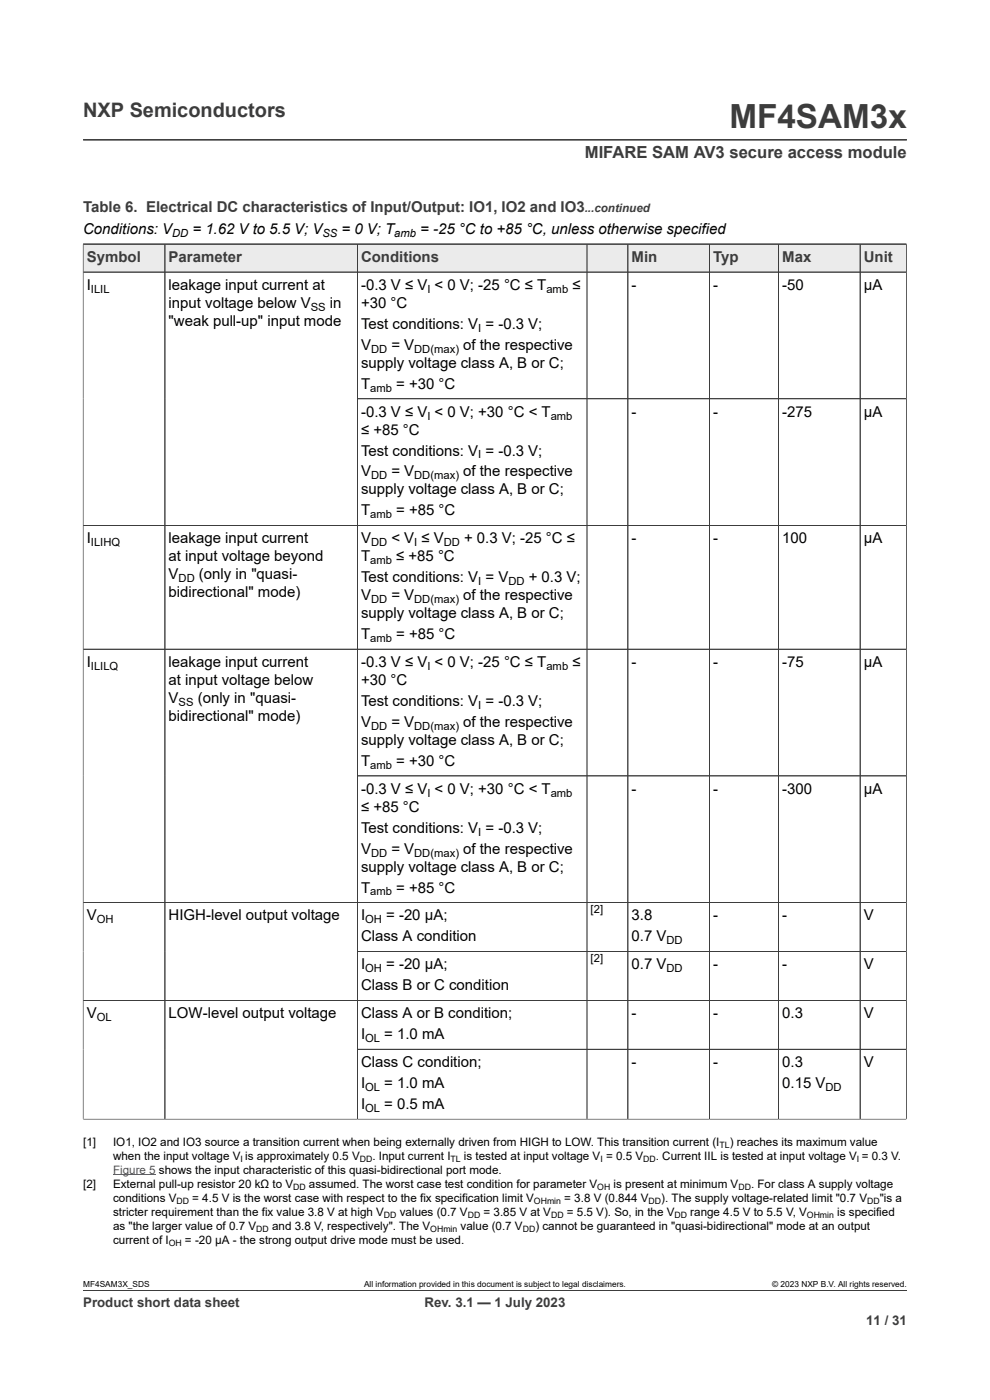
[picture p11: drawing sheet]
<svg xmlns="http://www.w3.org/2000/svg" width="210mm" height="297mm" viewBox="0 0 210 297" stroke-linecap="round" stroke-linejoin="round" font-family="sans-serif">
<defs><g id="words">
<text font-size="7.1" fill="#3c3c3c" x="154.7" y="27.2">MF4SAM3x</text>
<text font-size="4.2" fill="#3c3c3c" x="17.6" y="24.8">NXP Semiconductors</text>
<text font-size="3.5" fill="#3c3c3c" x="124.1" y="33.5">MIFARE SAM AV3 secure access module</text>
<g font-size="3.2" fill="#3c3c3c">
<text x="17.6" y="45.1">Table 6. Electrical DC characteristics of Input/Output: IO1, IO2 and IO3</text>
<text x="18.4" y="55.6">Symbol</text>
<text x="35.8" y="55.6">Parameter</text>
<text x="76.6" y="55.6">Conditions</text>
<text x="134" y="55.6">Min</text>
<text x="151.3" y="55.6">Typ</text>
<text x="165.9" y="55.6">Max</text>
<text x="183.2" y="55.6">Unit</text>
</g>
<g font-size="3.2">
<text x="17.6" y="49.6">Conditions: V</text>
<text x="40.8" y="49.6">= 1.62 V to 5.5 V; V</text>
<text x="72.5" y="49.6">= 0 V; T</text>
<text x="89.2" y="49.6">= -25 °C to +85 °C, unless otherwise specified</text>
<text x="18.4" y="61.5">I</text>
<text x="35.8" y="61.5">leakage input current at</text>
<text x="35.8" y="65.3">input voltage below V</text>
<text x="70" y="65.3">in</text>
<text x="76.6" y="61.5">-0.3 V ≤ V &lt; 0 V; -25 °C ≤ T</text>
<text x="76.6" y="65.3">+30 °C</text>
<text x="121.4" y="61.5">≤</text>
<text x="134" y="61.5">-</text>
<text x="151.3" y="61.5">-</text>
<text x="165.9" y="61.5">-50</text>
<text x="183.2" y="61.5">μA</text>
<text x="35.8" y="69.1">&quot;weak pull-up&quot; input mode</text>
<text x="76.6" y="69.8">Test conditions: V = -0.3 V;</text>
<text x="76.6" y="74.2">V</text>
<text x="83" y="74.2">= V</text>
<text x="98.3" y="74.2">of the respective</text>
<text x="76.6" y="78">supply voltage class A, B or C;</text>
<text x="76.6" y="82.5">T</text>
<text x="84" y="82.5">= +30 °C</text>
<text x="76.6" y="88.4">-0.3 V ≤ V &lt; 0 V; +30 °C &lt; T</text>
<text x="134" y="88.4">-</text>
<text x="151.3" y="88.4">-</text>
<text x="165.9" y="88.4">-275</text>
<text x="183.2" y="88.4">μA</text>
<text x="76.6" y="92.2">≤ +85 °C</text>
<text x="76.6" y="96.6">Test conditions: V = -0.3 V;</text>
<text x="76.6" y="101.1">V</text>
<text x="83" y="101.1">= V</text>
<text x="98.3" y="101.1">of the respective</text>
<text x="76.6" y="104.9">supply voltage class A, B or C;</text>
<text x="76.6" y="109.3">T</text>
<text x="84" y="109.3">= +85 °C</text>
<text x="18.4" y="115.3">I</text>
<text x="35.8" y="115.3">leakage input current</text>
<text x="35.8" y="119.1">at input voltage beyond</text>
<text x="76.6" y="115.3">V</text>
<text x="76.6" y="119.1">T</text>
<text x="83" y="115.3">&lt; V ≤ V</text>
<text x="84" y="119.1">≤ +85 °C</text>
<text x="98.5" y="115.3">+ 0.3 V; -25 °C ≤</text>
<text x="134" y="115.3">-</text>
<text x="151.3" y="115.3">-</text>
<text x="165.9" y="115.3">100</text>
<text x="183.2" y="115.3">μA</text>
<text x="35.8" y="122.9">V</text>
<text x="42.2" y="122.9">(only in &quot;quasi-</text>
<text x="76.6" y="123.5">Test conditions: V = V</text>
<text x="112.1" y="123.5">+ 0.3 V;</text>
<text x="35.8" y="126.7">bidirectional&quot; mode)</text>
<text x="76.6" y="127.3">V</text>
<text x="76.6" y="131.1">supply voltage class A, B or C;</text>
<text x="83" y="127.3">= V</text>
<text x="98.3" y="127.3">of the respective</text>
<text x="76.6" y="135.6">T</text>
<text x="84" y="135.6">= +85 °C</text>
<text x="18.4" y="141.5">I</text>
<text x="35.8" y="141.5">leakage input current</text>
<text x="76.6" y="141.5">-0.3 V ≤ V &lt; 0 V; -25 °C ≤ T</text>
<text x="121.4" y="141.5">≤</text>
<text x="134" y="141.5">-</text>
<text x="151.3" y="141.5">-</text>
<text x="165.9" y="141.5">-75</text>
<text x="183.2" y="141.5">μA</text>
<text x="35.8" y="145.3">at input voltage below</text>
<text x="35.8" y="149.1">V</text>
<text x="41.9" y="149.1">(only in &quot;quasi-</text>
<text x="76.6" y="145.3">+30 °C</text>
<text x="76.6" y="149.8">Test conditions: V = -0.3 V;</text>
<text x="35.8" y="152.9">bidirectional&quot; mode)</text>
<text x="76.6" y="154.2">V</text>
<text x="83" y="154.2">= V</text>
<text x="98.3" y="154.2">of the respective</text>
<text x="76.6" y="158">supply voltage class A, B or C;</text>
<text x="76.6" y="162.5">T</text>
<text x="84" y="162.5">= +30 °C</text>
<text x="76.6" y="168.4">-0.3 V ≤ V &lt; 0 V; +30 °C &lt; T</text>
<text x="76.6" y="172.2">≤ +85 °C</text>
<text x="134" y="168.4">-</text>
<text x="151.3" y="168.4">-</text>
<text x="165.9" y="168.4">-300</text>
<text x="183.2" y="168.4">μA</text>
<text x="76.6" y="176.6">Test conditions: V = -0.3 V;</text>
<text x="76.6" y="181.1">V</text>
<text x="76.6" y="184.9">supply voltage class A, B or C;</text>
<text x="83" y="181.1">= V</text>
<text x="98.3" y="181.1">of the respective</text>
<text x="76.6" y="189.3">T</text>
<text x="84" y="189.3">= +85 °C</text>
<text x="18.4" y="195.3">V</text>
<text x="35.8" y="195.3">HIGH-level output voltage</text>
<text x="76.6" y="195.3">I</text>
<text x="81.9" y="195.3">= -20 μA;</text>
<text x="134" y="195.3">3.8</text>
<text x="151.3" y="195.3">-</text>
<text x="165.9" y="195.3">-</text>
<text x="183.2" y="195.3">V</text>
<text x="76.6" y="199.7">Class A condition</text>
<text x="134" y="199.7">0.7 V</text>
<text x="76.6" y="205.6">I</text>
<text x="81.9" y="205.6">= -20 μA;</text>
<text x="134" y="205.6">0.7 V</text>
<text x="151.3" y="205.6">-</text>
<text x="165.9" y="205.6">-</text>
<text x="183.2" y="205.6">V</text>
<text x="76.6" y="210.1">Class B or C condition</text>
<text x="18.4" y="216">V</text>
<text x="35.8" y="216">LOW-level output voltage</text>
<text x="76.6" y="216">Class A or B condition;</text>
<text x="76.6" y="220.5">I</text>
<text x="81.5" y="220.5">= 1.0 mA</text>
<text x="134" y="216">-</text>
<text x="151.3" y="216">-</text>
<text x="165.9" y="216">0.3</text>
<text x="183.2" y="216">V</text>
<text x="76.6" y="226.4">Class C condition;</text>
<text x="134" y="226.4">-</text>
<text x="151.3" y="226.4">-</text>
<text x="165.9" y="226.4">0.3</text>
<text x="183.2" y="226.4">V</text>
<text x="76.6" y="230.8">I</text>
<text x="81.5" y="230.8">= 1.0 mA</text>
<text x="165.9" y="230.8">0.15 V</text>
<text x="76.6" y="235.3">I</text>
<text x="81.5" y="235.3">= 0.5 mA</text>
</g>
<g font-size="2.8" fill="#3c3c3c">
<text x="17.6" y="277.3">Product short data sheet</text>
<text x="90.1" y="277.3">Rev. 3.1 — 1 July 2023</text>
<text x="183.7" y="281">11 / 31</text>
</g>
<text font-size="2.5" fill="#3c3c3c" x="124" y="45.1">...continued</text>
<g font-size="2.5">
<text x="17.6" y="243.1">[1]</text>
<text x="24" y="243.1">IO1, IO2 and IO3 source a transition current when being externally driven from HIGH to LOW. This transition current (I</text>
<text x="154.8" y="243.1">) reaches its maximum value</text>
<text x="17.6" y="252">[2]</text>
<text x="24" y="246">when the input voltage V is approximately 0.5 V</text>
<text x="24" y="252">External pull-up resistor 20 kΩ to V</text>
<text x="65.5" y="252">assumed. The worst case test condition for parameter V</text>
<text x="79" y="246">. Input current I</text>
<text x="98.4" y="246">is tested at input voltage V = 0.5 V</text>
<text x="130.2" y="252">is present at minimum V</text>
<text x="139.1" y="246">. Current IIL is tested at input voltage V = 0.3 V.</text>
<text x="159.3" y="252">. For class A supply voltage</text>
<text x="24" y="254.9">conditions V</text>
<text x="24" y="257.9">stricter requirement than the fix value 3.8 V at high V</text>
<text x="40.8" y="254.9">= 4.5 V is the worst case with respect to the fix specification limit V</text>
<text x="84.8" y="257.9">values (0.7 V</text>
<text x="102.6" y="257.9">= 3.85 V at V</text>
<text x="119.7" y="254.9">= 3.8 V (0.844 V</text>
<text x="120.3" y="257.9">= 5.5 V). So, in the V</text>
<text x="140.3" y="254.9">). The supply voltage-related limit &quot;0.7 V</text>
<text x="146.4" y="257.9">range 4.5 V to 5.5 V, V</text>
<text x="177.6" y="257.9">is specified</text>
<text x="186.6" y="254.9">&quot;is a</text>
<text x="24" y="260.8">as &quot;the larger value of 0.7 V</text>
<text x="24" y="263.8">current of I</text>
<text x="39.2" y="263.8">= -20 μA - the strong output drive mode must be used.</text>
<text x="57.7" y="260.8">and 3.8 V, respectively&quot;. The V</text>
<text x="97.7" y="260.8">value (0.7 V</text>
<text x="113.6" y="260.8">) cannot be guaranteed in &quot;quasi-bidirectional&quot; mode at an output</text>
</g>
<text font-size="2.5" fill="#00f" x="24" y="249">Figure 5 shows the input characteristic of this quasi-bidirectional port mode.</text>
<g font-size="2.4">
<text x="36.5" y="50.2">DD</text>
<text x="68.4" y="50.2">SS</text>
<text x="83.6" y="50.2">amb</text>
<text x="19.3" y="62.1">ILIL</text>
<text x="65.9" y="65.9">SS</text>
<text x="90.7" y="62.1">I</text>
<text x="115.9" y="62.1">amb</text>
<text x="101.4" y="70.4">I</text>
<text x="78.7" y="74.8">DD</text>
<text x="87.9" y="74.8">DD(max)</text>
<text x="78.5" y="83.1">amb</text>
<text x="90.7" y="89">I</text>
<text x="116.8" y="89">amb</text>
<text x="78.7" y="101.7">DD</text>
<text x="87.9" y="101.7">DD(max)</text>
<text x="101.4" y="97.3">I</text>
<text x="78.5" y="110">amb</text>
<text x="19.3" y="115.9">ILIHQ</text>
<text x="78.5" y="119.7">amb</text>
<text x="78.7" y="115.9">DD</text>
<text x="87.9" y="115.9">I</text>
<text x="94.1" y="115.9">DD</text>
<text x="37.9" y="123.5">DD</text>
<text x="101.4" y="124.1">I</text>
<text x="107.8" y="124.1">DD</text>
<text x="78.7" y="127.9">DD</text>
<text x="87.9" y="127.9">DD(max)</text>
<text x="78.5" y="136.2">amb</text>
<text x="19.3" y="142.1">ILILQ</text>
<text x="90.7" y="142.1">I</text>
<text x="115.9" y="142.1">amb</text>
<text x="37.9" y="149.7">SS</text>
<text x="78.7" y="154.8">DD</text>
<text x="87.9" y="154.8">DD(max)</text>
<text x="101.4" y="150.4">I</text>
<text x="78.5" y="163.1">amb</text>
<text x="90.7" y="169">I</text>
<text x="116.8" y="169">amb</text>
<text x="101.4" y="177.3">I</text>
<text x="78.7" y="181.7">DD</text>
<text x="87.9" y="181.7">DD(max)</text>
<text x="78.5" y="190">amb</text>
<text x="20.5" y="195.9">OH</text>
<text x="77.5" y="195.9">OH</text>
<text x="125.3" y="193.6">[2]</text>
<text x="141.4" y="200.3">DD</text>
<text x="77.5" y="206.3">OH</text>
<text x="125.3" y="204">[2]</text>
<text x="141.4" y="206.3">DD</text>
<text x="20.5" y="216.6">OL</text>
<text x="77.5" y="221.1">OL</text>
<text x="77.5" y="231.5">OL</text>
<text x="175.1" y="231.5">DD</text>
<text x="77.5" y="235.9">OL</text>
</g>
<g font-size="1.9">
<text x="152.6" y="243.5">TL</text>
<text x="51" y="246.5">I</text>
<text x="76.3" y="246.5">DD</text>
<text x="95.6" y="246.5">TL</text>
<text x="127.4" y="246.5">I</text>
<text x="136.4" y="246.5">DD</text>
<text x="181.8" y="246.5">I</text>
<text x="37.4" y="255.4">DD</text>
<text x="62.2" y="252.4">DD</text>
<text x="113.3" y="255.4">OHmin</text>
<text x="126.7" y="252.4">OH</text>
<text x="137.6" y="255.4">DD</text>
<text x="156.6" y="252.4">DD</text>
<text x="183.9" y="255.4">DD</text>
<text x="54.4" y="261.3">DD</text>
<text x="81.5" y="258.4">DD</text>
<text x="91.3" y="261.3">OHmin</text>
<text x="99.2" y="258.4">DD</text>
<text x="110.9" y="261.3">DD</text>
<text x="116.9" y="258.4">DD</text>
<text x="143.1" y="258.4">DD</text>
<text x="171.2" y="258.4">OHmin</text>
<text x="35.8" y="264.3">OH</text>
</g>
<g font-size="1.8">
<text x="17.6" y="273.1">MF4SAM3X_SDS</text>
<text x="77.2" y="273.1">All information provided in this document is subject to legal disclaimers.</text>
<text x="163.8" y="273.1">© 2023 NXP B.V. All rights reserved.</text>
</g>
</g></defs>
<path d="M17.6 29.7h174.8M17.6 51.8h174.7" fill="none" stroke="#3c3c3c" stroke-width=".21"/>
<path d="M17.7 51.9h17.2v5.7h-17.2z" fill="#ebebeb"/>
<path d="M17.6 51.8h17.4v5.9h-17.4z" fill="none" stroke="#3c3c3c" stroke-width=".21"/>
<path d="M35.1 51.9h40.6v5.7h-40.6z" fill="#ebebeb"/>
<path d="M35 51.8h40.8v5.9h-40.8z" fill="none" stroke="#3c3c3c" stroke-width=".21"/>
<path d="M75.9 51.9h48.5v5.7h-48.5z" fill="#ebebeb"/>
<path d="M75.8 51.8h48.7v5.9h-48.7z" fill="none" stroke="#3c3c3c" stroke-width=".21"/>
<path d="M124.6 51.9h8.5v5.7h-8.5z" fill="#ebebeb"/>
<path d="M124.5 51.8h8.7v5.9h-8.7z" fill="none" stroke="#3c3c3c" stroke-width=".21"/>
<path d="M133.3 51.9h17.1v5.7h-17.1z" fill="#ebebeb"/>
<path d="M133.2 51.8h17.3v5.9h-17.3z" fill="none" stroke="#3c3c3c" stroke-width=".21"/>
<path d="M150.5 51.9h14.6v5.7h-14.6z" fill="#ebebeb"/>
<path d="M150.5 51.8h14.7v5.9h-14.7z" fill="none" stroke="#3c3c3c" stroke-width=".21"/>
<path d="M165.2 51.9h17.2v5.7h-17.2z" fill="#ebebeb"/>
<path d="M165.2 51.8h17.2v5.9h-17.2z" fill="none" stroke="#3c3c3c" stroke-width=".21"/>
<path d="M182.5 51.9h9.7v5.7h-9.7z" fill="#ebebeb"/>
<g fill="none" stroke="#3c3c3c" stroke-width=".21">
<path d="M17.6 51.8h174.7v185.7M17.6 57.7h174.7M17.6 51.9v185.6M35 51.9v185.5M75.8 51.9v185.5M124.5 51.9v185.5M133.2 51.9v185.5M150.5 51.9v185.5M165.2 51.9v185.5M182.4 51.8v185.6M192.3 84.6h-116.5M17.6 111.5h174.7"/>
<path d="M17.6 137.7h174.7M75.8 164.6h116.5M17.6 191.5h174.7M17.6 212.2h174.7M75.8 201.9h116.5M192.3 222.6h-116.5M192.3 237.4h-174.7M17.6 273.8h174.8"/>
</g>
<path d="M24 249.3h9" fill="none" stroke="#00f" stroke-width=".21"/>
<use href="#words"/>
</svg>
